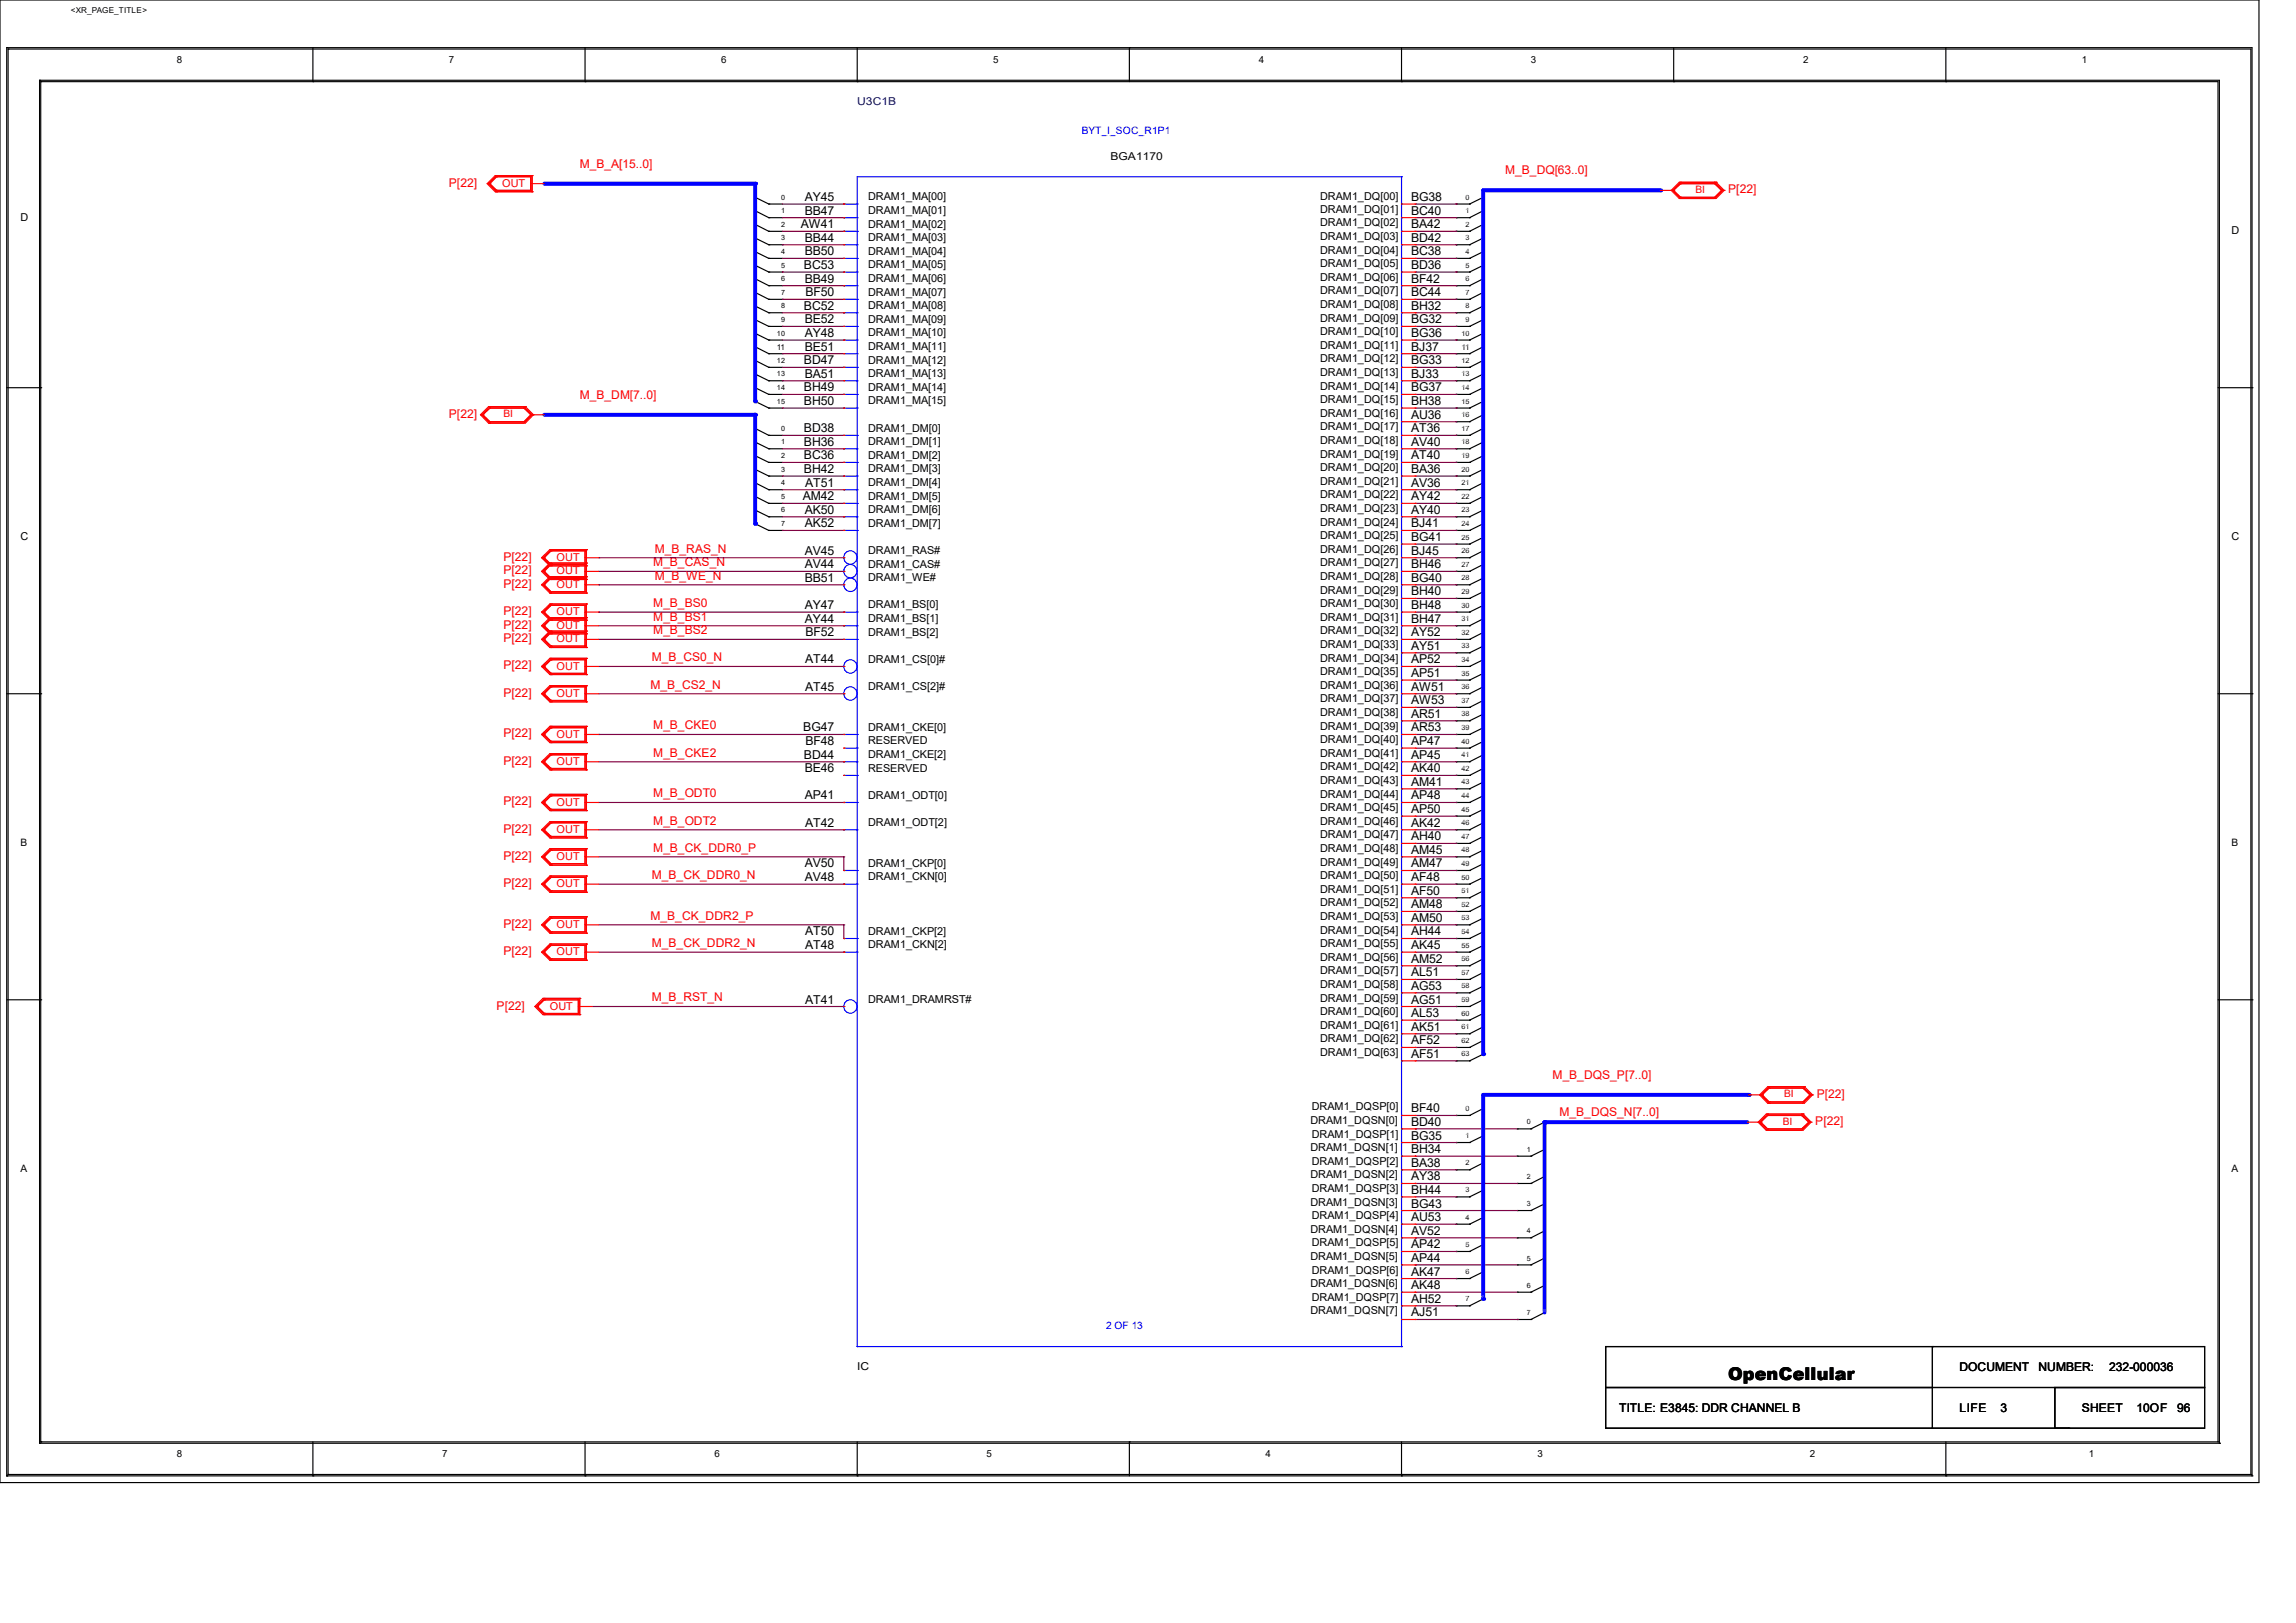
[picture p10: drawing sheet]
<svg xmlns="http://www.w3.org/2000/svg" width="420mm" height="297mm" viewBox="0 0 420 297" stroke-linecap="round" stroke-linejoin="round" font-family="sans-serif">
<defs><g id="words">
<text font-size="3.2" x="316.1" y="252.5">OpenCellular</text>
<g font-size="2.2" fill="#f00">
<text x="82.1" y="34.2">P[22]</text>
<text x="106" y="30.7">M_B_A[15..0]</text>
<text x="275.3" y="31.9">M_B_DQ[63..0]</text>
<text x="316.1" y="35.4">P[22]</text>
<text x="82.1" y="76.5">P[22]</text>
<text x="106" y="73">M_B_DM[7..0]</text>
<text x="119.8" y="101.1">M_B_RAS_N</text>
<text x="92.1" y="107.6">P[22]</text>
<text x="92.1" y="105.1">P[22]</text>
<text x="92.1" y="102.6">P[22]</text>
<text x="119.5" y="103.6">M_B_CAS_N</text>
<text x="119.8" y="106.1">M_B_WE_N</text>
<text x="92.1" y="112.6">P[22]</text>
<text x="119.5" y="111.1">M_B_BS0</text>
<text x="119.5" y="113.6">M_B_BS1</text>
<text x="92.1" y="117.5">P[22]</text>
<text x="92.1" y="115.1">P[22]</text>
<text x="119.5" y="116.1">M_B_BS2</text>
<text x="92.1" y="122.5">P[22]</text>
<text x="119.3" y="121">M_B_CS0_N</text>
<text x="92.1" y="127.5">P[22]</text>
<text x="119" y="126">M_B_CS2_N</text>
<text x="92.1" y="135">P[22]</text>
<text x="119.5" y="133.5">M_B_CKE0</text>
<text x="92.1" y="140">P[22]</text>
<text x="119.5" y="138.5">M_B_CKE2</text>
<text x="92.1" y="147.4">P[22]</text>
<text x="119.5" y="145.9">M_B_ODT0</text>
<text x="92.1" y="152.4">P[22]</text>
<text x="119.5" y="155.9">M_B_CK_DDR0_P</text>
<text x="119.5" y="150.9">M_B_ODT2</text>
<text x="92.1" y="157.4">P[22]</text>
<text x="119.3" y="160.9">M_B_CK_DDR0_N</text>
<text x="92.1" y="162.3">P[22]</text>
<text x="92.1" y="169.8">P[22]</text>
<text x="119" y="168.3">M_B_CK_DDR2_P</text>
<text x="119.3" y="173.3">M_B_CK_DDR2_N</text>
<text x="92.1" y="174.8">P[22]</text>
<text x="90.8" y="184.7">P[22]</text>
<text x="119.3" y="183.3">M_B_RST_N</text>
<text x="284" y="197.4">M_B_DQS_P[7..0]</text>
<text x="332.3" y="200.9">P[22]</text>
<text x="285.3" y="204.2">M_B_DQS_N[7..0]</text>
<text x="332.1" y="205.9">P[22]</text>
</g>
<g font-size="2.2">
<text x="146.5" y="41.8">AW41</text>
<text x="147.2" y="39.3">BB47</text>
<text x="147.2" y="36.8">AY45</text>
<text x="258.1" y="41.8">BA42</text>
<text x="258.1" y="39.3">BC40</text>
<text x="258.1" y="36.8">BG38</text>
<text x="147.2" y="46.7">BB50</text>
<text x="147.2" y="44.2">BB44</text>
<text x="258.1" y="46.7">BC38</text>
<text x="258.1" y="44.2">BD42</text>
<text x="147.1" y="49.2">BC53</text>
<text x="147.2" y="51.7">BB49</text>
<text x="258.1" y="51.7">BF42</text>
<text x="258.1" y="49.2">BD36</text>
<text x="147.1" y="56.7">BC52</text>
<text x="147.2" y="59.2">BE52</text>
<text x="147.3" y="54.2">BF50</text>
<text x="258.1" y="59.2">BG32</text>
<text x="258.1" y="56.7">BH32</text>
<text x="258.1" y="54.2">BC44</text>
<text x="147.2" y="64.2">BE51</text>
<text x="147.2" y="61.7">AY48</text>
<text x="258.1" y="64.2">BJ37</text>
<text x="258.1" y="61.7">BG36</text>
<text x="147.1" y="71.6">BH49</text>
<text x="147.1" y="66.7">BD47</text>
<text x="147.2" y="69.1">BA51</text>
<text x="258.1" y="71.6">BG37</text>
<text x="258.1" y="69.1">BJ33</text>
<text x="258.1" y="66.7">BG33</text>
<text x="147.1" y="74.1">BH50</text>
<text x="258.1" y="76.6">AU36</text>
<text x="258.1" y="74.1">BH38</text>
<text x="147.1" y="81.6">BH36</text>
<text x="147.1" y="79.1">BD38</text>
<text x="258.1" y="81.6">AV40</text>
<text x="258.1" y="79.1">AT36</text>
<text x="147.1" y="86.6">BH42</text>
<text x="147.1" y="84.1">BC36</text>
<text x="147.3" y="89.1">AT51</text>
<text x="258.1" y="89.1">AV36</text>
<text x="258.1" y="86.6">BA36</text>
<text x="258.1" y="84.1">AT40</text>
<text x="146.9" y="91.6">AM42</text>
<text x="147.2" y="94">AK50</text>
<text x="258.1" y="94">AY40</text>
<text x="258.1" y="91.6">AY42</text>
<text x="147.2" y="101.5">AV45</text>
<text x="147.2" y="96.5">AK52</text>
<text x="258.1" y="101.5">BJ45</text>
<text x="258.1" y="99">BG41</text>
<text x="258.1" y="96.5">BJ41</text>
<text x="147.2" y="106.5">BB51</text>
<text x="147.2" y="104">AV44</text>
<text x="258.1" y="106.5">BG40</text>
<text x="258.1" y="104">BH46</text>
<text x="147.2" y="114">AY44</text>
<text x="147.2" y="111.5">AY47</text>
<text x="258.1" y="114">BH47</text>
<text x="258.1" y="111.5">BH48</text>
<text x="258.1" y="109">BH40</text>
<text x="147.3" y="116.5">BF52</text>
<text x="258.1" y="118.9">AY51</text>
<text x="258.1" y="116.5">AY52</text>
<text x="147.3" y="121.4">AT44</text>
<text x="258.1" y="123.9">AP51</text>
<text x="258.1" y="121.4">AP52</text>
<text x="147.3" y="126.4">AT45</text>
<text x="258.1" y="131.4">AR51</text>
<text x="258.1" y="128.9">AW53</text>
<text x="258.1" y="126.4">AW51</text>
<text x="146.9" y="133.9">BG47</text>
<text x="147.3" y="136.4">BF48</text>
<text x="258.1" y="136.4">AP47</text>
<text x="258.1" y="133.9">AR53</text>
<text x="147.1" y="138.9">BD44</text>
<text x="147.2" y="141.4">BE46</text>
<text x="258.1" y="143.8">AM41</text>
<text x="258.1" y="141.4">AK40</text>
<text x="258.1" y="138.9">AP45</text>
<text x="147.2" y="146.3">AP41</text>
<text x="258.1" y="148.8">AP50</text>
<text x="258.1" y="146.3">AP48</text>
<text x="147.3" y="151.3">AT42</text>
<text x="258.1" y="153.8">AH40</text>
<text x="258.1" y="151.3">AK42</text>
<text x="147.2" y="161.2">AV48</text>
<text x="147.2" y="158.8">AV50</text>
<text x="258.1" y="161.2">AF48</text>
<text x="258.1" y="158.8">AM47</text>
<text x="258.1" y="156.3">AM45</text>
<text x="258.1" y="166.2">AM48</text>
<text x="258.1" y="163.7">AF50</text>
<text x="147.3" y="173.7">AT48</text>
<text x="147.3" y="171.2">AT50</text>
<text x="258.1" y="173.7">AK45</text>
<text x="258.1" y="171.2">AH44</text>
<text x="258.1" y="168.7">AM50</text>
<text x="258.1" y="178.7">AL51</text>
<text x="258.1" y="176.2">AM52</text>
<text x="147.3" y="183.6">AT41</text>
<text x="258.1" y="183.6">AG51</text>
<text x="258.1" y="181.1">AG53</text>
<text x="258.1" y="191.1">AF52</text>
<text x="258.1" y="188.6">AK51</text>
<text x="258.1" y="186.1">AL53</text>
<text x="258.1" y="193.6">AF51</text>
<text x="258.1" y="203.6">BF40</text>
<text x="258.1" y="208.5">BG35</text>
<text x="258.1" y="206">BD40</text>
<text x="258.1" y="213.5">BA38</text>
<text x="258.1" y="211">BH34</text>
<text x="258.1" y="221">BG43</text>
<text x="258.1" y="218.5">BH44</text>
<text x="258.1" y="216">AY38</text>
<text x="258.1" y="226">AV52</text>
<text x="258.1" y="223.5">AU53</text>
<text x="258.1" y="233.4">AK47</text>
<text x="258.1" y="230.9">AP44</text>
<text x="258.1" y="228.5">AP42</text>
<text x="258.1" y="238.4">AH52</text>
<text x="258.1" y="235.9">AK48</text>
<text x="258.1" y="240.9">AJ51</text>
<text x="358.4" y="251">DOCUMENT</text>
<text x="372.9" y="251">NUMBER:</text>
<text x="385.8" y="251">232-000036</text>
<text x="296.2" y="258.4">TITLE: E3845: DDR CHANNEL B</text>
<text x="358.4" y="258.4">LIFE</text>
<text x="365.9" y="258.4">3</text>
<text x="380.8" y="258.4">SHEET</text>
<text x="390.8" y="258.4">10OF</text>
<text x="398.3" y="258.4">96</text>
</g>
<text font-size="2" fill="#000080" x="156.8" y="19.3">U3C1B</text>
<g font-size="2">
<text x="203.1" y="29.2">BGA1170</text>
<text x="3.7" y="40.4">D</text>
<text x="158.8" y="41.7">DRAM1_MA[02]</text>
<text x="158.8" y="39.2">DRAM1_MA[01]</text>
<text x="158.8" y="36.7">DRAM1_MA[00]</text>
<text x="241.5" y="41.4">DRAM1_DQ[02]</text>
<text x="241.5" y="38.9">DRAM1_DQ[01]</text>
<text x="241.5" y="36.7">DRAM1_DQ[00]</text>
<text x="158.8" y="46.6">DRAM1_MA[04]</text>
<text x="158.8" y="44.2">DRAM1_MA[03]</text>
<text x="241.5" y="46.4">DRAM1_DQ[04]</text>
<text x="241.5" y="43.9">DRAM1_DQ[03]</text>
<text x="408.2" y="42.9">D</text>
<text x="158.8" y="51.6">DRAM1_MA[06]</text>
<text x="158.8" y="49.1">DRAM1_MA[05]</text>
<text x="241.5" y="53.8">DRAM1_DQ[07]</text>
<text x="241.5" y="51.4">DRAM1_DQ[06]</text>
<text x="241.5" y="48.9">DRAM1_DQ[05]</text>
<text x="158.8" y="59.1">DRAM1_MA[09]</text>
<text x="158.8" y="56.6">DRAM1_MA[08]</text>
<text x="158.8" y="54.1">DRAM1_MA[07]</text>
<text x="241.5" y="58.8">DRAM1_DQ[09]</text>
<text x="241.5" y="56.3">DRAM1_DQ[08]</text>
<text x="158.8" y="64.1">DRAM1_MA[11]</text>
<text x="158.8" y="61.6">DRAM1_MA[10]</text>
<text x="241.5" y="63.8">DRAM1_DQ[11]</text>
<text x="241.5" y="61.3">DRAM1_DQ[10]</text>
<text x="158.8" y="71.5">DRAM1_MA[14]</text>
<text x="158.8" y="69">DRAM1_MA[13]</text>
<text x="158.8" y="66.5">DRAM1_MA[12]</text>
<text x="241.5" y="71.3">DRAM1_DQ[14]</text>
<text x="241.5" y="68.8">DRAM1_DQ[13]</text>
<text x="241.5" y="66.3">DRAM1_DQ[12]</text>
<text x="158.8" y="74">DRAM1_MA[15]</text>
<text x="241.5" y="76.2">DRAM1_DQ[16]</text>
<text x="241.5" y="73.7">DRAM1_DQ[15]</text>
<text x="158.8" y="83.9">DRAM1_DM[2]</text>
<text x="158.8" y="81.5">DRAM1_DM[1]</text>
<text x="158.8" y="79">DRAM1_DM[0]</text>
<text x="241.5" y="83.7">DRAM1_DQ[19]</text>
<text x="241.5" y="81.2">DRAM1_DQ[18]</text>
<text x="241.5" y="78.7">DRAM1_DQ[17]</text>
<text x="158.8" y="88.9">DRAM1_DM[4]</text>
<text x="158.8" y="86.4">DRAM1_DM[3]</text>
<text x="241.5" y="88.7">DRAM1_DQ[21]</text>
<text x="241.5" y="86.2">DRAM1_DQ[20]</text>
<text x="158.8" y="93.9">DRAM1_DM[6]</text>
<text x="158.8" y="91.4">DRAM1_DM[5]</text>
<text x="241.5" y="93.7">DRAM1_DQ[23]</text>
<text x="241.5" y="91.2">DRAM1_DQ[22]</text>
<text x="3.7" y="98.9">C</text>
<text x="158.8" y="101.4">DRAM1_RAS#</text>
<text x="158.8" y="96.4">DRAM1_DM[7]</text>
<text x="241.5" y="101.1">DRAM1_DQ[26]</text>
<text x="241.5" y="98.6">DRAM1_DQ[25]</text>
<text x="241.5" y="96.2">DRAM1_DQ[24]</text>
<text x="408.2" y="98.9">C</text>
<text x="158.8" y="106.4">DRAM1_WE#</text>
<text x="158.8" y="103.9">DRAM1_CAS#</text>
<text x="241.5" y="106.1">DRAM1_DQ[28]</text>
<text x="241.5" y="103.6">DRAM1_DQ[27]</text>
<text x="158.8" y="113.8">DRAM1_BS[1]</text>
<text x="158.8" y="111.3">DRAM1_BS[0]</text>
<text x="241.5" y="113.6">DRAM1_DQ[31]</text>
<text x="241.5" y="111.1">DRAM1_DQ[30]</text>
<text x="241.5" y="108.6">DRAM1_DQ[29]</text>
<text x="158.8" y="116.3">DRAM1_BS[2]</text>
<text x="241.5" y="118.6">DRAM1_DQ[33]</text>
<text x="241.5" y="116.1">DRAM1_DQ[32]</text>
<text x="158.8" y="121.3">DRAM1_CS[0]#</text>
<text x="241.5" y="123.5">DRAM1_DQ[35]</text>
<text x="241.5" y="121.1">DRAM1_DQ[34]</text>
<text x="158.8" y="126.3">DRAM1_CS[2]#</text>
<text x="241.5" y="131">DRAM1_DQ[38]</text>
<text x="241.5" y="128.5">DRAM1_DQ[37]</text>
<text x="241.5" y="126">DRAM1_DQ[36]</text>
<text x="158.8" y="136.2">RESERVED</text>
<text x="158.8" y="133.7">DRAM1_CKE[0]</text>
<text x="241.5" y="136">DRAM1_DQ[40]</text>
<text x="241.5" y="133.5">DRAM1_DQ[39]</text>
<text x="158.8" y="141.2">RESERVED</text>
<text x="158.8" y="138.7">DRAM1_CKE[2]</text>
<text x="241.5" y="143.5">DRAM1_DQ[43]</text>
<text x="241.5" y="141">DRAM1_DQ[42]</text>
<text x="241.5" y="138.5">DRAM1_DQ[41]</text>
<text x="158.8" y="146.2">DRAM1_ODT[0]</text>
<text x="241.5" y="148.4">DRAM1_DQ[45]</text>
<text x="241.5" y="146">DRAM1_DQ[44]</text>
<text x="158.8" y="151.2">DRAM1_ODT[2]</text>
<text x="241.5" y="155.9">DRAM1_DQ[48]</text>
<text x="241.5" y="153.4">DRAM1_DQ[47]</text>
<text x="241.5" y="150.9">DRAM1_DQ[46]</text>
<text x="158.8" y="161.1">DRAM1_CKN[0]</text>
<text x="158.8" y="158.6">DRAM1_CKP[0]</text>
<text x="241.5" y="160.9">DRAM1_DQ[50]</text>
<text x="241.5" y="158.4">DRAM1_DQ[49]</text>
<text x="241.5" y="165.9">DRAM1_DQ[52]</text>
<text x="241.5" y="163.4">DRAM1_DQ[51]</text>
<text x="158.8" y="173.6">DRAM1_CKN[2]</text>
<text x="158.8" y="171.1">DRAM1_CKP[2]</text>
<text x="241.5" y="173.3">DRAM1_DQ[55]</text>
<text x="241.5" y="170.9">DRAM1_DQ[54]</text>
<text x="241.5" y="168.4">DRAM1_DQ[53]</text>
<text x="241.5" y="178.3">DRAM1_DQ[57]</text>
<text x="241.5" y="175.8">DRAM1_DQ[56]</text>
<text x="158.8" y="183.5">DRAM1_DRAMRST#</text>
<text x="241.5" y="185.8">DRAM1_DQ[60]</text>
<text x="241.5" y="183.3">DRAM1_DQ[59]</text>
<text x="241.5" y="180.8">DRAM1_DQ[58]</text>
<text x="241.5" y="190.8">DRAM1_DQ[62]</text>
<text x="241.5" y="188.3">DRAM1_DQ[61]</text>
<text x="241.5" y="193.3">DRAM1_DQ[63]</text>
<text x="239.9" y="203.2">DRAM1_DQSP[0]</text>
<text x="239.7" y="205.7">DRAM1_DQSN[0]</text>
<text x="239.9" y="208.2">DRAM1_DQSP[1]</text>
<text x="239.7" y="215.6">DRAM1_DQSN[2]</text>
<text x="239.7" y="210.7">DRAM1_DQSN[1]</text>
<text x="239.9" y="213.1">DRAM1_DQSP[2]</text>
<text x="239.7" y="220.6">DRAM1_DQSN[3]</text>
<text x="239.9" y="218.1">DRAM1_DQSP[3]</text>
<text x="239.7" y="225.6">DRAM1_DQSN[4]</text>
<text x="239.9" y="223.1">DRAM1_DQSP[4]</text>
<text x="239.7" y="230.6">DRAM1_DQSN[5]</text>
<text x="239.9" y="233.1">DRAM1_DQSP[6]</text>
<text x="239.9" y="228.1">DRAM1_DQSP[5]</text>
<text x="239.7" y="235.5">DRAM1_DQSN[6]</text>
<text x="239.9" y="238">DRAM1_DQSP[7]</text>
<text x="239.7" y="240.5">DRAM1_DQSN[7]</text>
<text x="156.8" y="250.7">IC</text>
</g>
<g font-size="2" fill="#f00">
<text x="91.9" y="34.2">OUT</text>
<text x="101.8" y="107.6">OUT</text>
<text x="101.8" y="105.1">OUT</text>
<text x="101.8" y="102.6">OUT</text>
<text x="101.8" y="112.6">OUT</text>
<text x="101.8" y="117.6">OUT</text>
<text x="101.8" y="115.1">OUT</text>
<text x="101.8" y="122.6">OUT</text>
<text x="101.8" y="127.5">OUT</text>
<text x="101.8" y="135">OUT</text>
<text x="101.8" y="140">OUT</text>
<text x="101.8" y="147.4">OUT</text>
<text x="101.8" y="152.4">OUT</text>
<text x="101.8" y="157.4">OUT</text>
<text x="101.8" y="162.4">OUT</text>
<text x="101.8" y="169.8">OUT</text>
<text x="101.8" y="174.8">OUT</text>
<text x="100.6" y="184.8">OUT</text>
</g>
<g font-size="1.9" fill="#00f">
<text x="197.9" y="24.6">BYT_I_SOC_R1P1</text>
<text x="202.4" y="243.2">2 OF 13</text>
</g>
<g font-size="1.9" fill="#f00">
<text x="310.1" y="35.3">BI</text>
<text x="92.1" y="76.4">BI</text>
<text x="326.3" y="200.8">BI</text>
<text x="326.1" y="205.8">BI</text>
</g>
<g font-size="1.9">
<text x="3.7" y="154.8">B</text>
<text x="408.2" y="154.8">B</text>
<text x="3.7" y="214.5">A</text>
<text x="408.2" y="214.5">A</text>
</g>
<g font-size="1.8">
<text x="32.3" y="11.6">8</text>
<text x="82.1" y="11.6">7</text>
<text x="131.9" y="11.6">6</text>
<text x="181.7" y="11.6">5</text>
<text x="230.3" y="11.6">4</text>
<text x="280" y="11.6">3</text>
<text x="329.8" y="11.6">2</text>
<text x="380.8" y="11.6">1</text>
<text x="32.3" y="266.7">8</text>
<text x="80.9" y="266.7">7</text>
<text x="130.7" y="266.7">6</text>
<text x="180.5" y="266.7">5</text>
<text x="231.5" y="266.7">4</text>
<text x="281.3" y="266.7">3</text>
<text x="331" y="266.7">2</text>
<text x="382.1" y="266.7">1</text>
</g>
<g font-size="1.5">
<text x="13" y="2.4">&lt;XR_PAGE_TITLE&gt;</text>
<text x="142.1" y="64.1">11</text>
<text x="267.3" y="64.1">11</text>
</g>
<g font-size="1.3">
<text x="142.9" y="41.5">2</text>
<text x="142.9" y="39">1</text>
<text x="142.9" y="36.5">0</text>
<text x="268.1" y="41.5">2</text>
<text x="268.1" y="39">1</text>
<text x="268.1" y="36.5">0</text>
<text x="142.9" y="46.5">4</text>
<text x="142.9" y="44">3</text>
<text x="268.1" y="46.5">4</text>
<text x="268.1" y="44">3</text>
<text x="142.9" y="54">7</text>
<text x="142.9" y="51.5">6</text>
<text x="142.9" y="49">5</text>
<text x="268.1" y="54">7</text>
<text x="268.1" y="51.5">6</text>
<text x="268.1" y="49">5</text>
<text x="142.9" y="58.9">9</text>
<text x="142.9" y="56.4">8</text>
<text x="268.1" y="58.9">9</text>
<text x="268.1" y="56.4">8</text>
<text x="142.1" y="61.4">10</text>
<text x="267.3" y="61.4">10</text>
<text x="142.1" y="71.4">14</text>
<text x="142.1" y="68.9">13</text>
<text x="142.1" y="66.4">12</text>
<text x="267.3" y="71.4">14</text>
<text x="267.3" y="68.9">13</text>
<text x="267.3" y="66.4">12</text>
<text x="142.1" y="73.9">15</text>
<text x="267.3" y="76.4">16</text>
<text x="267.3" y="73.9">15</text>
<text x="142.9" y="83.8">2</text>
<text x="142.9" y="81.3">1</text>
<text x="142.9" y="78.9">0</text>
<text x="267.3" y="83.8">19</text>
<text x="267.3" y="81.3">18</text>
<text x="267.3" y="78.9">17</text>
<text x="142.9" y="88.8">4</text>
<text x="142.9" y="86.3">3</text>
<text x="267.3" y="88.8">21</text>
<text x="267.3" y="86.3">20</text>
<text x="142.9" y="93.8">6</text>
<text x="142.9" y="91.3">5</text>
<text x="267.3" y="93.8">23</text>
<text x="267.3" y="91.3">22</text>
<text x="142.9" y="96.3">7</text>
<text x="267.3" y="101.3">26</text>
<text x="267.3" y="98.8">25</text>
<text x="267.3" y="96.3">24</text>
<text x="267.3" y="106.2">28</text>
<text x="267.3" y="103.8">27</text>
<text x="267.3" y="113.7">31</text>
<text x="267.3" y="111.2">30</text>
<text x="267.3" y="108.7">29</text>
<text x="267.3" y="118.7">33</text>
<text x="267.3" y="116.2">32</text>
<text x="267.3" y="123.7">35</text>
<text x="267.3" y="121.2">34</text>
<text x="267.3" y="131.1">38</text>
<text x="267.3" y="128.7">37</text>
<text x="267.3" y="126.2">36</text>
<text x="267.3" y="136.1">40</text>
<text x="267.3" y="133.6">39</text>
<text x="267.3" y="143.6">43</text>
<text x="267.3" y="141.1">42</text>
<text x="267.3" y="138.6">41</text>
<text x="267.3" y="148.5">45</text>
<text x="267.3" y="146.1">44</text>
<text x="267.3" y="156">48</text>
<text x="267.3" y="153.5">47</text>
<text x="267.3" y="151">46</text>
<text x="267.3" y="161">50</text>
<text x="267.3" y="158.5">49</text>
<text x="267.3" y="166">52</text>
<text x="267.3" y="163.5">51</text>
<text x="267.3" y="173.4">55</text>
<text x="267.3" y="170.9">54</text>
<text x="267.3" y="168.4">53</text>
<text x="267.3" y="178.4">57</text>
<text x="267.3" y="175.9">56</text>
<text x="267.3" y="185.9">60</text>
<text x="267.3" y="183.4">59</text>
<text x="267.3" y="180.9">58</text>
<text x="267.3" y="190.9">62</text>
<text x="267.3" y="188.4">61</text>
<text x="267.3" y="193.3">63</text>
<text x="268.1" y="203.3">0</text>
<text x="268.1" y="208.3">1</text>
<text x="279.3" y="205.8">0</text>
<text x="268.1" y="213.3">2</text>
<text x="279.3" y="215.8">2</text>
<text x="279.3" y="210.8">1</text>
<text x="268.1" y="218.2">3</text>
<text x="279.3" y="220.7">3</text>
<text x="268.1" y="223.2">4</text>
<text x="279.3" y="225.7">4</text>
<text x="268.1" y="233.2">6</text>
<text x="268.1" y="228.2">5</text>
<text x="279.3" y="230.7">5</text>
<text x="268.1" y="238.2">7</text>
<text x="279.3" y="235.7">6</text>
<text x="279.3" y="240.7">7</text>
</g>
<g font-size=".6" fill="#fff">
<text x="145.4" y="35.9">M_B_A0</text>
<text x="267.3" y="35.9">M_B_DQ0</text>
<text x="145.4" y="38.4">M_B_A1</text>
<text x="145.4" y="40.9">M_B_A2</text>
<text x="267.3" y="38.4">M_B_DQ1</text>
<text x="267.3" y="40.9">M_B_DQ2</text>
<text x="145.4" y="43.4">M_B_A3</text>
<text x="145.4" y="45.8">M_B_A4</text>
<text x="267.3" y="43.4">M_B_DQ3</text>
<text x="267.3" y="45.8">M_B_DQ4</text>
<text x="145.4" y="48.3">M_B_A5</text>
<text x="145.4" y="50.8">M_B_A6</text>
<text x="145.4" y="53.3">M_B_A7</text>
<text x="267.3" y="48.3">M_B_DQ5</text>
<text x="267.3" y="50.8">M_B_DQ6</text>
<text x="267.3" y="53.3">M_B_DQ7</text>
<text x="145.4" y="55.8">M_B_A8</text>
<text x="145.4" y="58.3">M_B_A9</text>
<text x="267.3" y="55.8">M_B_DQ8</text>
<text x="267.3" y="58.3">M_B_DQ9</text>
<text x="145.4" y="60.8">M_B_A10</text>
<text x="145.4" y="63.3">M_B_A11</text>
<text x="145.4" y="65.8">M_B_A12</text>
<text x="267.3" y="60.8">M_B_DQ10</text>
<text x="267.3" y="63.3">M_B_DQ11</text>
<text x="267.3" y="65.8">M_B_DQ12</text>
<text x="145.4" y="68.3">M_B_A13</text>
<text x="145.4" y="70.7">M_B_A14</text>
<text x="267.3" y="68.3">M_B_DQ13</text>
<text x="267.3" y="70.7">M_B_DQ14</text>
<text x="145.4" y="73.2">M_B_A15</text>
<text x="267.3" y="73.2">M_B_DQ15</text>
<text x="267.3" y="75.7">M_B_DQ16</text>
<text x="145.4" y="78.2">M_B_DM0</text>
<text x="145.4" y="80.7">M_B_DM1</text>
<text x="145.4" y="83.2">M_B_DM2</text>
<text x="267.3" y="78.2">M_B_DQ17</text>
<text x="267.3" y="80.7">M_B_DQ18</text>
<text x="267.3" y="83.2">M_B_DQ19</text>
<text x="145.4" y="85.7">M_B_DM3</text>
<text x="145.4" y="88.2">M_B_DM4</text>
<text x="267.3" y="85.7">M_B_DQ20</text>
<text x="267.3" y="88.2">M_B_DQ21</text>
<text x="145.4" y="90.7">M_B_DM5</text>
<text x="145.4" y="93.2">M_B_DM6</text>
<text x="145.4" y="95.6">M_B_DM7</text>
<text x="267.3" y="90.7">M_B_DQ22</text>
<text x="267.3" y="93.2">M_B_DQ23</text>
<text x="267.3" y="95.6">M_B_DQ24</text>
<text x="267.3" y="98.1">M_B_DQ25</text>
<text x="267.3" y="100.6">M_B_DQ26</text>
<text x="267.3" y="103.1">M_B_DQ27</text>
<text x="267.3" y="105.6">M_B_DQ28</text>
<text x="267.3" y="108.1">M_B_DQ29</text>
<text x="267.3" y="110.6">M_B_DQ30</text>
<text x="267.3" y="113.1">M_B_DQ31</text>
<text x="267.3" y="115.6">M_B_DQ32</text>
<text x="267.3" y="118.1">M_B_DQ33</text>
<text x="267.3" y="120.5">M_B_DQ34</text>
<text x="267.3" y="123">M_B_DQ35</text>
<text x="267.3" y="125.5">M_B_DQ36</text>
<text x="267.3" y="128">M_B_DQ37</text>
<text x="267.3" y="130.5">M_B_DQ38</text>
<text x="267.3" y="133">M_B_DQ39</text>
<text x="267.3" y="135.5">M_B_DQ40</text>
<text x="267.3" y="138">M_B_DQ41</text>
<text x="267.3" y="140.5">M_B_DQ42</text>
<text x="267.3" y="143">M_B_DQ43</text>
<text x="267.3" y="145.4">M_B_DQ44</text>
<text x="267.3" y="147.9">M_B_DQ45</text>
<text x="267.3" y="150.4">M_B_DQ46</text>
<text x="267.3" y="152.9">M_B_DQ47</text>
<text x="267.3" y="155.4">M_B_DQ48</text>
<text x="267.3" y="157.9">M_B_DQ49</text>
<text x="267.3" y="160.4">M_B_DQ50</text>
<text x="267.3" y="162.9">M_B_DQ51</text>
<text x="267.3" y="165.4">M_B_DQ52</text>
<text x="267.3" y="167.9">M_B_DQ53</text>
<text x="267.3" y="170.3">M_B_DQ54</text>
<text x="267.3" y="172.8">M_B_DQ55</text>
<text x="267.3" y="175.3">M_B_DQ56</text>
<text x="267.3" y="177.8">M_B_DQ57</text>
<text x="267.3" y="180.3">M_B_DQ58</text>
<text x="267.3" y="182.8">M_B_DQ59</text>
<text x="267.3" y="185.3">M_B_DQ60</text>
<text x="267.3" y="187.7">M_B_DQ61</text>
<text x="267.3" y="190.2">M_B_DQ62</text>
<text x="267.3" y="192.7">M_B_DQ63</text>
<text x="267.3" y="202.7">M_B_DQS_P0</text>
<text x="267.3" y="207.6">M_B_DQS_P1</text>
<text x="279.8" y="205.2">M_B_DQS_N0</text>
<text x="267.3" y="212.6">M_B_DQS_P2</text>
<text x="279.8" y="210.1">M_B_DQS_N1</text>
<text x="279.8" y="215.1">M_B_DQS_N2</text>
<text x="267.3" y="217.6">M_B_DQS_P3</text>
<text x="279.8" y="220.1">M_B_DQS_N3</text>
<text x="267.3" y="222.6">M_B_DQS_P4</text>
<text x="267.3" y="227.6">M_B_DQS_P5</text>
<text x="279.8" y="225.1">M_B_DQS_N4</text>
<text x="267.3" y="232.5">M_B_DQS_P6</text>
<text x="279.8" y="230.1">M_B_DQS_N5</text>
<text x="267.3" y="237.5">M_B_DQS_P7</text>
<text x="279.8" y="235">M_B_DQS_N6</text>
<text x="279.8" y="240">M_B_DQS_N7</text>
</g>
</g></defs>
<g fill="none" stroke="#000" stroke-width=".21">
<path d="M0 0h413.2v271.3h-413.2zM1.2 8.7h.1M1.2 8.7h410.7v261.4M1.2 8.7v261.4M1.5 9h.1M1.5 9v260.8M1.5 9h410.2v260.8M7.2 14.7h.1M7.2 14.7v249.4M7.2 14.7h398.8v249.4M7.5 14.9h.1M7.5 14.9h398.2v249"/>
<path d="M7.5 14.9v249M57.2 14.9h.1M57.2 8.7v6.2M107 14.9h.1M107 8.7v6.2M156.8 14.9h.1M156.8 8.7v6.2M206.6 8.7h.1M206.6 8.7v6.2M256.4 14.9h.1M256.4 8.7v6.2M306.2 14.9h.1"/>
<path d="M306.2 8.7v6.2M355.9 14.9h.1M355.9 8.7v6.2M138.1 38.6h.1M138.1 36.1h.1M138.1 38.6l2.5 1.2M138.1 36.1l2.5 1.2M140.6 39.8h.1M140.6 37.3h.1M140.6 39.8h2.5M140.6 37.3h2.5M266.4 39.8h.1"/>
<path d="M266.4 37.3h.1M266.4 39.8h2.4M266.4 37.3h2.4M268.8 39.8h.1M268.8 37.3h.1M271.3 38.6l-2.5 1.2M271.3 36.1l-2.5 1.2M138.1 58.5h.1M138.1 56h.1M138.1 53.5h.1M138.1 51h.1M138.1 48.6h.1"/>
<path d="M138.1 46.1h.1M138.1 43.6h.1M138.1 41.1h.1M138.1 58.5l2.5 1.2M138.1 56l2.5 1.2M138.1 53.5l2.5 1.3M138.1 51l2.5 1.3M138.1 48.6l2.5 1.2M138.1 46.1l2.5 1.2M138.1 43.6l2.5 1.2M138.1 41.1l2.5 1.2M140.6 59.7h.1"/>
<path d="M140.6 57.2h.1M140.6 54.8h.1M140.6 52.3h.1M140.6 49.8h.1M140.6 47.3h.1M140.6 44.8h.1M140.6 42.3h.1M140.6 59.7h2.5M140.6 57.2h2.5M140.6 54.8h2.5M140.6 52.3h2.5M140.6 49.8h2.5"/>
<path d="M140.6 47.3h2.5M140.6 44.8h2.5M140.6 42.3h2.5M266.4 59.7h.1M266.4 57.2h.1M266.4 54.8h.1M266.4 52.3h.1M266.4 49.8h.1M266.4 47.3h.1M266.4 44.8h.1M266.4 42.3h.1M266.4 59.7h2.4"/>
<path d="M266.4 57.2h2.4M266.4 54.8h2.4M266.4 52.3h2.4M266.4 49.8h2.4M266.4 47.3h2.4M266.4 44.8h2.4M266.4 42.3h2.4M268.8 59.7h.1M268.8 57.2h.1M268.8 54.8h.1M268.8 52.3h.1M268.8 49.8h.1"/>
<path d="M268.8 47.3h.1M268.8 44.8h.1M268.8 42.3h.1M271.3 58.5l-2.5 1.2M271.3 56l-2.5 1.2M271.3 53.5l-2.5 1.3M271.3 51l-2.5 1.3M271.3 48.6l-2.5 1.2M271.3 46.1l-2.5 1.2M271.3 43.6l-2.5 1.2M271.3 41.1l-2.5 1.2M1.2 71h6.3"/>
<path d="M7.5 71h.1M138.1 78.4h.1M138.1 73.4h.1M138.1 71h.1M138.1 68.5h.1M138.1 66h.1M138.1 63.5h.1M138.1 61h.1M138.1 78.4l2.5 1.3M138.1 73.4l2.5 1.3M138.1 71l2.5 1.2M138.1 68.5l2.5 1.2"/>
<path d="M138.1 66l2.5 1.2M138.1 63.5l2.5 1.2M138.1 61l2.5 1.2M140.6 79.7h.1M140.6 74.7h.1M140.6 72.2h.1M140.6 69.7h.1M140.6 67.2h.1M140.6 64.7h.1M140.6 62.2h.1M140.6 79.7h2.5M140.6 74.7h2.5"/>
<path d="M140.6 72.2h2.5M140.6 69.7h2.5M140.6 67.2h2.5M140.6 64.7h2.5M140.6 62.2h2.5M266.4 79.7h.1M266.4 77.2h.1M266.4 74.7h.1M266.4 72.2h.1M266.4 69.7h.1M266.4 67.2h.1M266.4 64.7h.1"/>
<path d="M266.4 62.2h.1M266.4 79.7h2.4M266.4 74.7h2.4M266.4 72.2h2.4M266.4 69.7h2.4M266.4 67.2h2.4M266.4 64.7h2.4M266.4 62.2h2.4M266.4 77.2h2.4M268.8 79.7h.1M268.8 77.2h.1M268.8 74.7h.1"/>
<path d="M268.8 72.2h.1M268.8 69.7h.1M268.8 67.2h.1M268.8 64.7h.1M268.8 62.2h.1M271.3 78.4l-2.5 1.3M271.3 75.9l-2.5 1.3M271.3 73.4l-2.5 1.3M271.3 71l-2.5 1.2M271.3 68.5l-2.5 1.2M271.3 66l-2.5 1.2M271.3 63.5l-2.5 1.2"/>
<path d="M271.3 61l-2.5 1.2M405.7 71h6.2M411.9 71h.1M138.1 95.8h.1M138.1 93.3h.1M138.1 90.8h.1M138.1 88.3h.1M138.1 85.9h.1M138.1 83.4h.1M138.1 80.9h.1M138.1 95.8l2.5 1.3M138.1 93.3l2.5 1.3"/>
<path d="M138.1 90.8l2.5 1.3M138.1 88.3l2.5 1.3M138.1 85.9l2.5 1.2M138.1 83.4l2.5 1.2M138.1 80.9l2.5 1.2M140.6 97.1h.1M140.6 94.6h.1M140.6 92.1h.1M140.6 89.6h.1M140.6 87.1h.1M140.6 84.6h.1M140.6 82.1h.1"/>
<path d="M140.6 97.1h2.5M140.6 94.6h2.5M140.6 92.1h2.5M140.6 89.6h2.5M140.6 87.1h2.5M140.6 84.6h2.5M140.6 82.1h2.5M266.4 99.6h.1M266.4 97.1h.1M266.4 94.6h.1M266.4 92.1h.1M266.4 89.6h.1"/>
<path d="M266.4 87.1h.1M266.4 84.6h.1M266.4 82.1h.1M266.4 97.1h2.4M266.4 94.6h2.4M266.4 92.1h2.4M266.4 89.6h2.4M266.4 87.1h2.4M266.4 84.6h2.4M266.4 82.1h2.4M266.4 99.6h2.4M268.8 99.6h.1"/>
<path d="M268.8 97.1h.1M268.8 94.6h.1M268.8 92.1h.1M268.8 89.6h.1M268.8 87.1h.1M268.8 84.6h.1M268.8 82.1h.1M271.3 98.3l-2.5 1.3M271.3 95.8l-2.5 1.3M271.3 93.3l-2.5 1.3M271.3 90.8l-2.5 1.3M271.3 88.3l-2.5 1.3"/>
<path d="M271.3 85.9l-2.5 1.2M271.3 83.4l-2.5 1.2M271.3 80.9l-2.5 1.2M266.4 119.5h.1M266.4 117h.1M266.4 114.5h.1M266.4 112h.1M266.4 109.5h.1M266.4 107h.1M266.4 104.6h.1M266.4 102.1h.1M266.4 119.5h2.4"/>
<path d="M266.4 117h2.4M266.4 114.5h2.4M266.4 112h2.4M266.4 109.5h2.4M266.4 107h2.4M266.4 104.6h2.4M266.4 102.1h2.4M268.8 119.5h.1M268.8 117h.1M268.8 114.5h.1M268.8 112h.1M268.8 109.5h.1"/>
<path d="M268.8 107h.1M268.8 104.6h.1M268.8 102.1h.1M271.3 118.2l-2.5 1.3M271.3 115.7l-2.5 1.3M271.3 113.2l-2.5 1.3M271.3 110.8l-2.5 1.2M271.3 108.3l-2.5 1.2M271.3 105.8l-2.5 1.2M271.3 103.3l-2.5 1.3M271.3 100.8l-2.5 1.3M1.2 127h6.3"/>
<path d="M7.5 127h.1M266.4 139.4h.1M266.4 136.9h.1M266.4 134.4h.1M266.4 131.9h.1M266.4 129.5h.1M266.4 127h.1M266.4 124.5h.1M266.4 122h.1M266.4 139.4h2.4M266.4 136.9h2.4M266.4 134.4h2.4"/>
<path d="M266.4 131.9h2.4M266.4 129.5h2.4M266.4 127h2.4M266.4 124.5h2.4M266.4 122h2.4M268.8 139.4h.1M268.8 136.9h.1M268.8 134.4h.1M268.8 131.9h.1M268.8 129.5h.1M268.8 127h.1M268.8 124.5h.1"/>
<path d="M268.8 122h.1M271.3 138.1l-2.5 1.3M271.3 135.7l-2.5 1.2M271.3 133.2l-2.5 1.2M271.3 130.7l-2.5 1.2M271.3 128.2l-2.5 1.3M271.3 125.7l-2.5 1.3M271.3 123.2l-2.5 1.3M271.3 120.7l-2.5 1.3M405.7 127h6.2M411.9 127h.1M266.4 159.3h.1"/>
<path d="M266.4 156.8h.1M266.4 154.3h.1M266.4 151.8h.1M266.4 149.4h.1M266.4 146.9h.1M266.4 144.4h.1M266.4 141.9h.1M266.4 159.3h2.4M266.4 156.8h2.4M266.4 154.3h2.4M266.4 151.8h2.4M266.4 149.4h2.4"/>
<path d="M266.4 146.9h2.4M266.4 144.4h2.4M266.4 141.9h2.4M268.8 159.3h.1M268.8 156.8h.1M268.8 154.3h.1M268.8 151.8h.1M268.8 149.4h.1M268.8 146.9h.1M268.8 144.4h.1M268.8 141.9h.1M271.3 158.1l-2.5 1.2"/>
<path d="M271.3 155.6l-2.5 1.2M271.3 153.1l-2.5 1.2M271.3 150.6l-2.5 1.2M271.3 148.1l-2.5 1.3M271.3 145.6l-2.5 1.3M271.3 143.1l-2.5 1.3M271.3 140.6l-2.5 1.3M266.4 179.2h.1M266.4 176.7h.1M266.4 174.2h.1M266.4 171.7h.1M266.4 169.2h.1"/>
<path d="M266.4 166.8h.1M266.4 164.3h.1M266.4 161.8h.1M266.4 179.2h2.4M266.4 176.7h2.4M266.4 174.2h2.4M266.4 171.7h2.4M266.4 169.2h2.4M266.4 166.8h2.4M266.4 164.3h2.4M266.4 161.8h2.4M268.8 179.2h.1"/>
<path d="M268.8 176.7h.1M268.8 174.2h.1M268.8 171.7h.1M268.8 169.2h.1M268.8 166.8h.1M268.8 164.3h.1M268.8 161.8h.1M271.3 178l-2.5 1.2M271.3 175.5l-2.5 1.2M271.3 173l-2.5 1.2M271.3 170.5l-2.5 1.2M271.3 168l-2.5 1.2"/>
<path d="M271.3 165.5l-2.5 1.3M271.3 163l-2.5 1.3M271.3 160.6l-2.5 1.2M1.2 183h6.3M7.5 183h.1M266.4 194.1h.1M266.4 191.7h.1M266.4 189.2h.1M266.4 186.7h.1M266.4 184.2h.1M266.4 181.7h.1M266.4 194.1h2.4"/>
<path d="M266.4 191.7h2.4M266.4 189.2h2.4M266.4 186.7h2.4M266.4 184.2h2.4M266.4 181.7h2.4M268.8 194.1h.1M268.8 191.7h.1M268.8 189.2h.1M268.8 186.7h.1M268.8 184.2h.1M268.8 181.7h.1M271.3 192.9l-2.5 1.2"/>
<path d="M271.3 190.4l-2.5 1.3M271.3 187.9l-2.5 1.3M271.3 185.5l-2.5 1.2M271.3 183l-2.5 1.2M271.3 180.5l-2.5 1.2M405.7 183h6.2M411.9 183h.1M266.4 219h.1M266.4 214.1h.1M266.4 209.1h.1M266.4 204.1h.1M266.4 219h2.4"/>
<path d="M266.4 214.1h2.4M266.4 209.1h2.4M266.4 204.1h2.4M268.8 219h.1M268.8 214.1h.1M268.8 209.1h.1M268.8 204.1h.1M271.3 217.8l-2.5 1.2M271.3 212.8l-2.5 1.3M271.3 207.9l-2.5 1.2M271.3 202.9l-2.5 1.2M277.5 216.6h.1"/>
<path d="M277.5 211.6h.1M277.5 206.6h.1M277.5 216.6h2.5M277.5 211.6h2.5M277.5 206.6h2.5M280 216.6h.1M280 211.6h.1M280 206.6h.1M282.5 215.3l-2.5 1.3M282.5 210.4l-2.5 1.2M282.5 205.4l-2.5 1.2M266.4 239h.1"/>
<path d="M266.4 234h.1M266.4 229h.1M266.4 224h.1M266.4 239h2.4M266.4 234h2.4M266.4 229h2.4M266.4 224h2.4M268.8 239h.1M268.8 234h.1M268.8 229h.1M268.8 224h.1M271.3 237.7l-2.5 1.3"/>
<path d="M271.3 232.7l-2.5 1.3M271.3 227.8l-2.5 1.2M271.3 222.8l-2.5 1.2M277.5 236.5h.1M277.5 231.5h.1M277.5 226.5h.1M277.5 221.5h.1M277.5 236.5h2.5M277.5 231.5h2.5M277.5 226.5h2.5M277.5 221.5h2.5M280 236.5h.1"/>
<path d="M280 231.5h.1M280 226.5h.1M280 221.5h.1M282.5 235.2l-2.5 1.3M282.5 230.3l-2.5 1.2M282.5 225.3l-2.5 1.2M282.5 220.3l-2.5 1.2M277.5 241.5h.1M277.5 241.5h2.5M280 241.5h.1M282.5 240.2l-2.5 1.3M1.2 270.1h.1"/>
<path d="M1.2 270.1h410.7M1.5 269.8h.1M1.5 269.8h410.2M7.2 264.1h.1M7.2 264.1h398.8M7.5 263.9h.1M7.5 263.9h398.2M57.2 270.1h.1M57.2 263.9v6.2M107 270.1h.1M107 263.9v6.2M156.8 270.1h.1"/>
<path d="M156.8 263.9v6.2M206.6 263.9h.1M206.6 263.9v6.2M256.4 270.1h.1M256.4 263.9v6.2M355.9 270.1h.1M355.9 263.9v6.2M405.7 263.9h.1M406 264.1h.1M411.7 269.8h.1M411.9 270.1h.1"/>
</g>
<path d="M143.1 37.3h11.2M154.3 37.3h.1M143.1 64.7h.1M143.1 69.7h.1M143.1 62.2h11.2M143.1 64.7h11.2M143.1 67.2h11.2M143.1 69.7h11.2M143.1 72.2h11.2M154.3 62.2h.1M154.3 67.2h.1M154.3 72.2h.1" fill="none" stroke="#800040" stroke-width=".21"/>
<path d="M99.6 33.6h38.5" fill="none" stroke="#00f" stroke-width=".72"/>
<circle cx="138.1" cy="33.6" r=".36" fill="#00f"/>
<path d="M138.1 33.6v39.8" fill="none" stroke="#00f" stroke-width=".72"/>
<circle cx="138.1" cy="73.4" r=".36" fill="#00f"/>
<g fill="none" stroke="#800040" stroke-width=".21">
<path d="M143.1 39.8h11.2M154.3 39.8h.1M143.1 44.8h.1M143.1 49.8h.1M143.1 54.8h.1M143.1 59.7h.1M143.1 42.3h11.2M143.1 44.8h11.2M143.1 47.3h11.2M143.1 49.8h11.2M143.1 52.3h11.2M143.1 54.8h11.2"/>
<path d="M143.1 57.2h11.2M143.1 59.7h11.2M154.3 42.3h.1M154.3 47.3h.1M154.3 52.3h.1M154.3 57.2h.1M143.1 74.7h.1M143.1 74.7h11.2M143.1 79.7h11.2M154.3 79.7h.1M143.1 87.1h.1M143.1 92.1h.1"/>
<path d="M143.1 82.1h11.2M143.1 84.6h11.2M143.1 87.1h11.2M143.1 89.6h11.2M143.1 92.1h11.2M143.1 94.6h11.2M154.3 82.1h.1M154.3 84.6h.1M154.3 89.6h.1M154.3 94.6h.1M109.5 112h.1M109.5 112h44.8"/>
<path d="M109.5 114.5h44.8M109.5 117h44.8M109.5 104.6h44.8M154.3 114.5h.1M154.3 117h.1M154.3 104.6h.1M109.5 134.4h.1M109.5 134.4h44.8M109.5 139.4h44.8M109.5 122h44.8M109.5 127h44.8M154.3 139.4h.1"/>
<path d="M154.3 122h.1M154.3 127h.1M109.5 156.8h44.8M154.3 156.8h.1M109.5 161.8h44.8M109.5 174.2h44.8M109.5 169.2h44.8M154.3 161.8h.1M154.3 174.2h.1M154.3 169.2h.1"/>
</g>
<path d="M99.6 75.9h38.5" fill="none" stroke="#00f" stroke-width=".72"/>
<circle cx="138.1" cy="75.9" r=".36" fill="#00f"/>
<path d="M138.1 75.9v19.9" fill="none" stroke="#00f" stroke-width=".72"/>
<circle cx="138.1" cy="95.8" r=".36" fill="#00f"/>
<g fill="none" stroke="#800040" stroke-width=".21">
<path d="M258.9 37.3h7.5M258.9 39.8h7.5M266.4 37.3h.1M266.4 39.8h.1M258.9 42.3h7.5M258.9 44.8h7.5M258.9 47.3h7.5M258.9 49.8h7.5M266.4 42.3h.1M266.4 44.8h.1M266.4 47.3h.1M266.4 49.8h.1"/>
<path d="M258.9 62.2h7.5M258.9 64.7h7.5M258.9 67.2h7.5M258.9 69.7h7.5M258.9 72.2h7.5M258.9 74.7h7.5M258.9 77.2h7.5M258.9 79.7h7.5M266.4 62.2h.1M266.4 64.7h.1M266.4 67.2h.1M266.4 69.7h.1"/>
<path d="M266.4 72.2h.1M266.4 74.7h.1M266.4 77.2h.1M266.4 79.7h.1M143.1 97.1h.1M143.1 97.1h11.2M258.9 97.1h7.5M258.9 82.1h7.5M258.9 84.6h7.5M258.9 87.1h7.5M258.9 89.6h7.5M258.9 92.1h7.5"/>
<path d="M258.9 94.6h7.5M258.9 99.6h7.5M266.4 82.1h.1M266.4 84.6h.1M266.4 87.1h.1M266.4 89.6h.1M266.4 92.1h.1M266.4 94.6h.1M266.4 97.1h.1M266.4 99.6h.1M258.9 102.1h7.5M258.9 104.6h7.5"/>
<path d="M258.9 107h7.5M258.9 109.5h7.5M258.9 112h7.5M258.9 114.5h7.5M258.9 117h7.5M258.9 119.5h7.5M266.4 102.1h.1M266.4 104.6h.1M266.4 107h.1M266.4 109.5h.1M266.4 112h.1M266.4 114.5h.1"/>
<path d="M266.4 117h.1M266.4 119.5h.1M258.9 122h7.5M258.9 124.5h7.5M258.9 127h7.5M258.9 129.5h7.5M258.9 131.9h7.5M258.9 134.4h7.5M258.9 136.9h7.5M258.9 139.4h7.5M266.4 122h.1M266.4 124.5h.1"/>
<path d="M266.4 127h.1M266.4 129.5h.1M266.4 131.9h.1M266.4 134.4h.1M266.4 136.9h.1M266.4 139.4h.1M258.9 141.9h7.5M258.9 144.4h7.5M258.9 146.9h7.5M258.9 149.4h7.5M258.9 151.8h7.5M258.9 154.3h7.5"/>
<path d="M258.9 156.8h7.5M258.9 159.3h7.5M266.4 141.9h.1M266.4 144.4h.1M266.4 146.9h.1M266.4 149.4h.1M266.4 151.8h.1M266.4 154.3h.1M266.4 156.8h.1M266.4 159.3h.1M258.9 161.8h7.5M258.9 164.3h7.5"/>
<path d="M258.9 166.8h7.5M258.9 169.2h7.5M258.9 171.7h7.5M258.9 174.2h7.5M258.9 176.7h7.5M258.9 179.2h7.5M266.4 161.8h.1M266.4 164.3h.1M266.4 166.8h.1M266.4 169.2h.1M266.4 171.7h.1M266.4 174.2h.1"/>
<path d="M266.4 176.7h.1M266.4 179.2h.1M258.9 181.7h7.5M258.9 184.2h7.5M258.9 186.7h7.5M258.9 189.2h7.5M258.9 191.7h7.5M266.4 181.7h.1M266.4 184.2h.1M266.4 186.7h.1M266.4 189.2h.1M266.4 191.7h.1"/>
</g>
<path d="M271.3 34.8v158.1" fill="none" stroke="#00f" stroke-width=".72"/>
<circle cx="271.3" cy="192.9" r=".36" fill="#00f"/>
<path d="M271.3 34.8h32.4" fill="none" stroke="#00f" stroke-width=".72"/>
<circle cx="303.7" cy="34.8" r=".36" fill="#00f"/>
<g fill="none" stroke="#800040" stroke-width=".21">
<path d="M258.9 52.3h7.5M258.9 54.8h7.5M258.9 57.2h7.5M258.9 59.7h7.5M266.4 52.3h.1M266.4 54.8h.1M266.4 57.2h.1M266.4 59.7h.1M258.9 194.1h7.5M266.4 194.1h.1M258.9 206.6h.1M258.9 211.6h.1"/>
<path d="M258.9 216.6h.1M258.9 206.6h18.6M258.9 211.6h18.6M258.9 216.6h18.6M258.9 221.5h.1M258.9 226.5h.1M258.9 231.5h.1M258.9 236.5h.1M258.9 221.5h18.6M258.9 226.5h18.6M258.9 231.5h18.6M258.9 236.5h18.6"/>
</g>
<path d="M282.5 205.4v34.8" fill="none" stroke="#00f" stroke-width=".72"/>
<circle cx="282.5" cy="205.4" r=".36" fill="#00f"/>
<path d="M282.5 205.4h37.1" fill="none" stroke="#00f" stroke-width=".72"/>
<circle cx="282.5" cy="205.4" r=".36" fill="#00f"/>
<g fill="none" stroke="#800040" stroke-width=".21">
<path d="M258.9 204.1h7.5M258.9 209.1h7.5M258.9 214.1h7.5M258.9 219h7.5M266.4 204.1h.1M266.4 209.1h.1M266.4 214.1h.1M266.4 219h.1M258.9 224h7.5M258.9 229h7.5M258.9 234h7.5M266.4 224h.1"/>
<path d="M266.4 229h.1M266.4 234h.1M258.9 241.5h18.6M277.5 241.5h.1"/>
</g>
<path d="M271.3 200.4v37.3" fill="none" stroke="#00f" stroke-width=".72"/>
<circle cx="271.3" cy="237.7" r=".36" fill="#00f"/>
<path d="M271.3 200.4h48.6" fill="none" stroke="#00f" stroke-width=".72"/>
<circle cx="319.9" cy="200.4" r=".36" fill="#00f"/>
<g fill="none" stroke="#800040" stroke-width=".21">
<path d="M109.5 102.1h.1M109.5 107h.1M109.5 102.1h44.8M109.5 107h44.8M109.5 146.9h44.8M109.5 151.8h44.8M154.3 146.9h.1M154.3 151.8h.1M154.3 159.3h.1M154.3 156.8v2.5M154.3 171.7h.1M154.3 169.2v2.5"/>
<path d="M108.3 184.2h46M154.3 184.2h.1M258.9 239h7.5M266.4 239h.1"/>
</g>
<g fill="none" stroke="#f00" stroke-width=".21">
<path d="M89.1 33.6h.1M89.1 33.6l1.5 1.5M89.4 33.6h.1M89.4 33.6l1.4 1.2M89.4 33.6l1.4 1.5M89.6 33.6h.1M89.6 33.6l1.2 1.2M90.6 32.1h.1M90.6 35.1h.1M90.6 32.1h6.7M90.6 35.1h6.7M90.6 32.1l-1.5 1.5"/>
<path d="M90.8 32.3h.1M90.8 32.1h.1M90.8 35.1h.1M90.8 34.8h.1M90.8 32.3l-1.2 1.3M90.8 32.3h6.3M90.8 32.3l-1.4 1.3M90.8 32.1l-1.4 1.5M90.8 34.8h6.3M97.1 33.6h.1M97.1 32.3h.1M97.1 34.8h.1"/>
<path d="M97.1 33.6h2.5M97.1 32.3v2.5M97.3 32.1h.1M97.3 35.1h.1M97.3 32.1v3M154.3 39.8h.1M154.3 37.3h.1M256.4 39.8h2.5M256.4 37.3h2.5M258.9 39.8h.1M258.9 37.3h.1M303.7 34.8h2.5"/>
<path d="M305.7 34.8h.1M305.7 34.8l1.5 1.5M305.9 34.8h.1M305.9 34.8l1.5 1.5M305.9 34.8l1.5 1.3M306.2 34.8h.1M306.2 34.8l1.2 1.3M307.2 36.3h.1M307.2 33.4h.1M307.2 33.4h6.7M307.2 33.4l-1.5 1.4M307.4 36.3h.1"/>
<path d="M307.4 33.4h.1M307.4 36.1h.1M307.4 33.6h.1M307.4 33.6h6.2M307.4 33.4l-1.5 1.4M307.4 36.1h6.2M307.4 33.6l-1.5 1.2M307.4 33.6l-1.2 1.2M313.6 33.6h.1M313.6 33.4h.1M313.6 33.6l1.3 1.2M313.6 33.6l1.5 1.2"/>
<path d="M313.6 33.4l1.5 1.4M313.9 33.4h.1M313.9 33.4l1.5 1.4M314.9 34.8h.1M314.9 34.8l-1.3 1.3M315.1 34.8h.1M315.1 34.8l-1.5 1.3M315.1 34.8l-1.5 1.5M315.4 34.8h.1M315.4 34.8l-1.5 1.5h-6.7M154.3 59.7h.1M154.3 57.2h.1"/>
<path d="M154.3 54.8h.1M154.3 52.3h.1M154.3 49.8h.1M154.3 47.3h.1M154.3 44.8h.1M154.3 42.3h.1M256.4 59.7h2.5M256.4 57.2h2.5M256.4 54.8h2.5M256.4 52.3h2.5M256.4 49.8h2.5M256.4 47.3h2.5"/>
<path d="M256.4 44.8h2.5M256.4 42.3h2.5M258.9 59.7h.1M258.9 57.2h.1M258.9 54.8h.1M258.9 52.3h.1M258.9 49.8h.1M258.9 47.3h.1M258.9 44.8h.1M258.9 42.3h.1M87.9 75.9h.1M87.9 75.9l1.5 1.5"/>
<path d="M88.1 75.9h.1M88.1 75.9l1.5 1.5M88.1 75.9l1.5 1.3M88.3 75.9h.1M88.3 75.9l1.3 1.3M89.4 77.4h.1M89.4 74.4h.1M89.4 74.4h6.7M89.4 74.4l-1.5 1.5M89.6 77.4h.1M89.6 74.4h.1M89.6 77.2h.1"/>
<path d="M89.6 74.7h.1M89.6 74.4l-1.5 1.5M89.6 77.2h6.2M89.6 74.7h6.2M89.6 74.7l-1.5 1.2M89.6 74.7l-1.3 1.2M95.8 74.7h.1M95.8 74.4h.1M95.8 74.7l1.3 1.2M95.8 74.7l1.5 1.2M95.8 74.4l1.5 1.5M96.1 74.4h.1"/>
<path d="M96.1 74.4l1.5 1.5M97.1 75.9h.1M97.1 75.9l-1.3 1.3M97.1 75.9h2.5M97.3 75.9h.1M97.3 75.9l-1.5 1.3M97.3 75.9l-1.5 1.5M97.6 75.9h.1M97.6 75.9l-1.5 1.5h-6.7M154.3 79.7h.1M154.3 74.7h.1M154.3 72.2h.1"/>
<path d="M154.3 69.7h.1M154.3 67.2h.1M154.3 64.7h.1M154.3 62.2h.1M256.4 77.2h2.5M256.4 74.7h2.5M256.4 79.7h2.5M256.4 72.2h2.5M256.4 69.7h2.5M256.4 67.2h2.5M256.4 64.7h2.5M256.4 62.2h2.5"/>
<path d="M258.9 79.7h.1M258.9 77.2h.1M258.9 74.7h.1M258.9 72.2h.1M258.9 69.7h.1M258.9 67.2h.1M258.9 64.7h.1M258.9 62.2h.1M154.3 97.1h.1M154.3 94.6h.1M154.3 92.1h.1M154.3 89.6h.1"/>
<path d="M154.3 87.1h.1M154.3 84.6h.1M154.3 82.1h.1M256.4 99.6h2.5M256.4 97.1h2.5M256.4 94.6h2.5M256.4 92.1h2.5M256.4 89.6h2.5M256.4 87.1h2.5M256.4 84.6h2.5M256.4 82.1h2.5M258.9 99.6h.1"/>
<path d="M258.9 97.1h.1M258.9 94.6h.1M258.9 92.1h.1M258.9 89.6h.1M258.9 87.1h.1M258.9 84.6h.1M258.9 82.1h.1M99.1 117h.1M99.1 114.5h.1M99.1 112h.1M99.1 107h.1M99.1 104.6h.1"/>
<path d="M99.1 102.1h.1M99.1 117l1.5 1.5M99.1 114.5l1.5 1.5M99.1 112l1.5 1.5M99.1 107l1.5 1.5M99.1 104.6l1.5 1.4M99.1 102.1l1.5 1.4M99.3 117h.1M99.3 114.5h.1M99.3 112h.1M99.3 107h.1M99.3 104.6h.1"/>
<path d="M99.3 102.1h.1M99.3 117l1.5 1.2M99.3 117l1.5 1.5M99.3 114.5l1.5 1.2M99.3 114.5l1.5 1.5M99.3 112l1.5 1.2M99.3 112l1.5 1.5M99.3 107l1.5 1.3M99.3 107l1.5 1.5M99.3 104.6l1.5 1.2M99.3 104.6l1.5 1.4M99.3 102.1l1.5 1.2"/>
<path d="M99.3 102.1l1.5 1.4M99.6 117h.1M99.6 114.5h.1M99.6 112h.1M99.6 107h.1M99.6 104.6h.1M99.6 102.1h.1M99.6 117l1.2 1.2M99.6 114.5l1.2 1.2M99.6 112l1.2 1.2M99.6 107l1.2 1.3M99.6 104.6l1.2 1.2"/>
<path d="M99.6 102.1l1.2 1.2M100.6 115.5h.1M100.6 118.5h.1M100.6 113h.1M100.6 116h.1M100.6 110.5h.1M100.6 113.5h.1M100.6 105.5h.1M100.6 108.5h.1M100.6 103h.1M100.6 106h.1M100.6 100.6h.1"/>
<path d="M100.6 103.5h.1M100.6 115.5h6.7M100.6 118.5h6.7M100.6 115.5l-1.5 1.5M100.6 113h6.7M100.6 116h6.7M100.6 113l-1.5 1.5M100.6 110.5h6.7M100.6 113.5h6.7M100.6 110.5l-1.5 1.5M100.6 105.5h6.7M100.6 108.5h6.7"/>
<path d="M100.6 105.5l-1.5 1.5M100.6 103h6.7M100.6 106h6.7M100.6 103l-1.5 1.6M100.6 100.6h6.7M100.6 103.5h6.7M100.6 100.6l-1.5 1.5M100.8 115.7h.1M100.8 115.5h.1M100.8 118.5h.1M100.8 118.2h.1M100.8 113.2h.1"/>
<path d="M100.8 113h.1M100.8 116h.1M100.8 110.8h.1M100.8 110.5h.1M100.8 113.5h.1M100.8 105.8h.1M100.8 105.5h.1M100.8 108.5h.1M100.8 108.3h.1M100.8 103.3h.1M100.8 103h.1M100.8 106h.1"/>
<path d="M100.8 100.8h.1M100.8 100.6h.1M100.8 103.5h.1M100.8 115.7l-1.2 1.3M100.8 115.7h6.2M100.8 115.7l-1.5 1.3M100.8 115.5l-1.5 1.5M100.8 118.2h6.2M100.8 113.2l-1.2 1.3M100.8 113.2h6.2M100.8 113.2l-1.5 1.3M100.8 113l-1.5 1.5"/>
<path d="M100.8 110.8l-1.2 1.2M100.8 110.8h6.2M100.8 110.8l-1.5 1.2M100.8 110.5l-1.5 1.5M100.8 105.8l-1.2 1.2M100.8 105.8h6.2M100.8 105.8l-1.5 1.2M100.8 105.5l-1.5 1.5M100.8 108.3h6.2M100.8 103.3l-1.2 1.3M100.8 103.3h6.2M100.8 103.3l-1.5 1.3"/>
<path d="M100.8 103l-1.5 1.6M100.8 100.8l-1.2 1.3M100.8 100.8h6.2M100.8 100.8l-1.5 1.3M100.8 100.6l-1.5 1.5M107 117h.1M107 115.7h.1M107 118.2h.1M107 114.5h.1M107 113.2h.1M107 112h.1M107 110.8h.1"/>
<path d="M107 107h.1M107 105.8h.1M107 108.3h.1M107 104.6h.1M107 103.3h.1M107 102.1h.1M107 100.8h.1M107 100.8v7.5M107 110.8v7.4M107 117h2.5M107 114.5h2.5M107 112h2.5"/>
<path d="M107 107h2.5M107 104.6h2.5M107 102.1h2.5M107.3 115.5h.1M107.3 118.5h.1M107.3 113h.1M107.3 116h.1M107.3 110.5h.1M107.3 113.5h.1M107.3 105.5h.1M107.3 108.5h.1M107.3 103h.1"/>
<path d="M107.3 106h.1M107.3 100.6h.1M107.3 103.5h.1M107.3 100.6v7.9M107.3 110.5v8M154.3 117h.1M154.3 114.5h.1M154.3 112h.1M154.3 107h.1M154.3 104.6h.1M154.3 102.1h.1M256.4 117h2.5"/>
<path d="M256.4 114.5h2.5M256.4 112h2.5M256.4 107h2.5M256.4 104.6h2.5M256.4 102.1h2.5M256.4 119.5h2.5M256.4 109.5h2.5M258.9 119.5h.1M258.9 117h.1M258.9 114.5h.1M258.9 112h.1M258.9 109.5h.1"/>
<path d="M258.9 107h.1M258.9 104.6h.1M258.9 102.1h.1M99.1 139.4h.1M99.1 134.4h.1M99.1 127h.1M99.1 122h.1M99.1 139.4l1.5 1.5M99.1 134.4l1.5 1.5M99.1 127l1.5 1.4M99.1 122l1.5 1.4M99.3 139.4h.1"/>
<path d="M99.3 134.4h.1M99.3 127h.1M99.3 122h.1M99.3 139.4l1.5 1.2M99.3 139.4l1.5 1.5M99.3 134.4l1.5 1.3M99.3 134.4l1.5 1.5M99.3 127l1.5 1.2M99.3 127l1.5 1.4M99.3 122l1.5 1.2M99.3 122l1.5 1.4M99.6 139.4h.1"/>
<path d="M99.6 134.4h.1M99.6 127h.1M99.6 122h.1M99.6 139.4l1.2 1.2M99.6 134.4l1.2 1.3M99.6 127l1.2 1.2M99.6 122l1.2 1.2M100.6 137.9h.1M100.6 132.9h.1M100.6 135.9h.1M100.6 125.5h.1M100.6 128.4h.1"/>
<path d="M100.6 120.5h.1M100.6 123.4h.1M100.6 137.9h6.7M100.6 137.9l-1.5 1.5M100.6 132.9h6.7M100.6 135.9h6.7M100.6 132.9l-1.5 1.5M100.6 125.5h6.7M100.6 128.4h6.7M100.6 125.5l-1.5 1.5M100.6 120.5h6.7M100.6 123.4h6.7"/>
<path d="M100.6 120.5l-1.5 1.5M100.8 138.1h.1M100.8 137.9h.1M100.8 133.2h.1M100.8 132.9h.1M100.8 135.9h.1M100.8 135.7h.1M100.8 125.7h.1M100.8 125.5h.1M100.8 128.4h.1M100.8 128.2h.1M100.8 120.7h.1"/>
<path d="M100.8 120.5h.1M100.8 123.4h.1M100.8 123.2h.1M100.8 138.1l-1.2 1.3M100.8 138.1h6.2M100.8 138.1l-1.5 1.3M100.8 137.9l-1.5 1.5M100.8 133.2l-1.2 1.2M100.8 133.2h6.2M100.8 133.2l-1.5 1.2M100.8 132.9l-1.5 1.5M100.8 135.7h6.2"/>
<path d="M100.8 125.7l-1.2 1.3M100.8 125.7h6.2M100.8 125.7l-1.5 1.3M100.8 125.5l-1.5 1.5M100.8 128.2h6.2M100.8 120.7l-1.2 1.3M100.8 120.7h6.2M100.8 120.7l-1.5 1.3M100.8 120.5l-1.5 1.5M100.8 123.2h6.2M107 139.4h.1M107 138.1h.1"/>
<path d="M107 134.4h.1M107 133.2h.1M107 135.7h.1M107 127h.1M107 125.7h.1M107 128.2h.1M107 122h.1M107 120.7h.1M107 123.2h.1M107 120.7v2.5M107 125.7v2.5M107 133.2v2.5"/>
<path d="M107 138.1v2.5M107 139.4h2.5M107 134.4h2.5M107 127h2.5M107 122h2.5M107.3 137.9h.1M107.3 132.9h.1M107.3 135.9h.1M107.3 125.5h.1M107.3 128.4h.1M107.3 120.5h.1M107.3 123.4h.1"/>
<path d="M107.3 120.5v2.9M107.3 125.5v2.9M107.3 132.9v3M107.3 137.9v3M154.3 139.4h.1M154.3 136.9h.1M154.3 134.4h.1M154.3 127h.1M154.3 122h.1M256.4 139.4h2.5M256.4 134.4h2.5M256.4 127h2.5"/>
<path d="M256.4 122h2.5M256.4 136.9h2.5M256.4 131.9h2.5M256.4 129.5h2.5M256.4 124.5h2.5M258.9 139.4h.1M258.9 136.9h.1M258.9 134.4h.1M258.9 131.9h.1M258.9 129.5h.1M258.9 127h.1M258.9 124.5h.1"/>
<path d="M258.9 122h.1M99.1 156.8h.1M99.1 151.8h.1M99.1 146.9h.1M99.1 156.8l1.5 1.5M99.1 151.8l1.5 1.5M99.1 146.9l1.5 1.4M99.3 156.8h.1M99.3 151.8h.1M99.3 146.9h.1M99.3 156.8l1.5 1.3M99.3 156.8l1.5 1.5"/>
<path d="M99.3 151.8l1.5 1.3M99.3 151.8l1.5 1.5M99.3 146.9l1.5 1.2M99.3 146.9l1.5 1.4M99.6 156.8h.1M99.6 151.8h.1M99.6 146.9h.1M99.6 156.8l1.2 1.3M99.6 151.8l1.2 1.3M99.6 146.9l1.2 1.2M100.6 155.3h.1M100.6 158.3h.1"/>
<path d="M100.6 150.4h.1M100.6 153.3h.1M100.6 145.4h.1M100.6 148.3h.1M100.6 140.9h.1M100.6 155.3h6.7M100.6 158.3h6.7M100.6 155.3l-1.5 1.5M100.6 150.4h6.7M100.6 153.3h6.7M100.6 150.4l-1.5 1.4M100.6 145.4h6.7"/>
<path d="M100.6 148.3h6.7M100.6 145.4l-1.5 1.5M100.6 140.9h6.7M100.8 155.6h.1M100.8 155.3h.1M100.8 158.3h.1M100.8 158.1h.1M100.8 150.6h.1M100.8 150.4h.1M100.8 153.3h.1M100.8 153.1h.1M100.8 145.6h.1"/>
<path d="M100.8 145.4h.1M100.8 148.3h.1M100.8 148.1h.1M100.8 140.9h.1M100.8 140.6h.1M100.8 155.6l-1.2 1.2M100.8 155.6h6.2M100.8 155.6l-1.5 1.2M100.8 155.3l-1.5 1.5M100.8 158.1h6.2M100.8 150.6l-1.2 1.2M100.8 150.6h6.2"/>
<path d="M100.8 150.6l-1.5 1.2M100.8 150.4l-1.5 1.4M100.8 153.1h6.2M100.8 145.6l-1.2 1.3M100.8 145.6h6.2M100.8 145.6l-1.5 1.3M100.8 145.4l-1.5 1.5M100.8 148.1h6.2M100.8 140.6h6.2M107 156.8h.1M107 155.6h.1M107 158.1h.1"/>
<path d="M107 151.8h.1M107 150.6h.1M107 153.1h.1M107 146.9h.1M107 145.6h.1M107 148.1h.1M107 140.6h.1M107 145.6v2.5M107 150.6v2.5M107 155.6v2.5M107 156.8h2.5M107 151.8h2.5"/>
<path d="M107 146.9h2.5M107.3 155.3h.1M107.3 158.3h.1M107.3 150.4h.1M107.3 153.3h.1M107.3 145.4h.1M107.3 148.3h.1M107.3 140.9h.1M107.3 145.4v2.9M107.3 150.4v2.9M107.3 155.3v3M154.3 159.3h.1"/>
<path d="M154.3 151.8h.1M154.3 146.9h.1M154.3 141.9h.1M256.4 156.8h2.5M256.4 151.8h2.5M256.4 146.9h2.5M256.4 159.3h2.5M256.4 154.3h2.5M256.4 149.4h2.5M256.4 144.4h2.5M256.4 141.9h2.5M258.9 159.3h.1"/>
<path d="M258.9 156.8h.1M258.9 154.3h.1M258.9 151.8h.1M258.9 149.4h.1M258.9 146.9h.1M258.9 144.4h.1M258.9 141.9h.1M99.1 174.2h.1M99.1 169.2h.1M99.1 161.8h.1M99.1 174.2l1.5 1.5M99.1 169.2l1.5 1.6"/>
<path d="M99.1 161.8l1.5 1.5M99.3 174.2h.1M99.3 169.2h.1M99.3 161.8h.1M99.3 174.2l1.5 1.3M99.3 174.2l1.5 1.5M99.3 169.2l1.5 1.3M99.3 169.2l1.5 1.6M99.3 161.8l1.5 1.2M99.3 161.8l1.5 1.5M99.6 174.2h.1M99.6 169.2h.1"/>
<path d="M99.6 161.8h.1M99.6 174.2l1.2 1.3M99.6 169.2l1.2 1.3M99.6 161.8l1.2 1.2M100.6 172.8h.1M100.6 175.7h.1M100.6 167.8h.1M100.6 170.8h.1M100.6 160.3h.1M100.6 163.3h.1M100.6 172.8h6.7M100.6 175.7h6.7"/>
<path d="M100.6 172.8l-1.5 1.4M100.6 167.8h6.7M100.6 170.8h6.7M100.6 167.8l-1.5 1.4M100.6 160.3h6.7M100.6 163.3h6.7M100.6 160.3l-1.5 1.5M100.8 173h.1M100.8 172.8h.1M100.8 175.7h.1M100.8 175.5h.1M100.8 168h.1"/>
<path d="M100.8 167.8h.1M100.8 170.8h.1M100.8 170.5h.1M100.8 160.6h.1M100.8 160.3h.1M100.8 163.3h.1M100.8 163h.1M100.8 173l-1.2 1.2M100.8 173h6.2M100.8 173l-1.5 1.2M100.8 172.8l-1.5 1.4M100.8 175.5h6.2"/>
<path d="M100.8 168l-1.2 1.2M100.8 168h6.2M100.8 168l-1.5 1.2M100.8 167.8l-1.5 1.4M100.8 170.5h6.2M100.8 160.6l-1.2 1.2M100.8 160.6h6.2M100.8 160.6l-1.5 1.2M100.8 160.3l-1.5 1.5M100.8 163h6.2M107 174.2h.1M107 173h.1"/>
<path d="M107 175.5h.1M107 169.2h.1M107 168h.1M107 170.5h.1M107 161.8h.1M107 160.6h.1M107 163h.1M107 174.2h2.5M107 160.6v2.4M107 168v2.5M107 173v2.5M107 169.2h2.5"/>
<path d="M107 161.8h2.5M107.3 172.8h.1M107.3 175.7h.1M107.3 167.8h.1M107.3 170.8h.1M107.3 160.3h.1M107.3 163.3h.1M107.3 160.3v3M107.3 167.8v3M107.3 172.8v2.9M154.3 174.2h.1M154.3 171.7h.1"/>
<path d="M154.3 161.8h.1M256.4 174.2h2.5M256.4 169.2h2.5M256.4 161.8h2.5M256.4 179.2h2.5M256.4 176.7h2.5M256.4 171.7h2.5M256.4 166.8h2.5M256.4 164.3h2.5M258.9 179.2h.1M258.9 176.7h.1M258.9 174.2h.1"/>
<path d="M258.9 171.7h.1M258.9 169.2h.1M258.9 166.8h.1M258.9 164.3h.1M258.9 161.8h.1M97.8 184.2h.1M97.8 184.2l1.5 1.5M98.1 184.2h.1M98.1 184.2l1.5 1.3M98.1 184.2l1.5 1.5M98.3 184.2h.1M98.3 184.2l1.3 1.3"/>
<path d="M99.3 182.7h.1M99.3 185.7h.1M99.3 182.7h6.7M99.3 185.7h6.7M99.3 182.7l-1.5 1.5M99.6 183h.1M99.6 182.7h.1M99.6 185.7h.1M99.6 185.5h.1M99.6 183l-1.3 1.2M99.6 183h6.2M99.6 183l-1.5 1.2"/>
<path d="M99.6 182.7l-1.5 1.5M99.6 185.5h6.2M105.8 184.2h.1M105.8 183h.1M105.8 185.5h.1M105.8 184.2h2.5M105.8 183v2.5M106 182.7h.1M106 185.7h.1M106 182.7v3M154.3 184.2h.1M256.4 184.2h2.5"/>
<path d="M256.4 194.1h2.5M256.4 191.7h2.5M256.4 189.2h2.5M256.4 186.7h2.5M256.4 181.7h2.5M258.9 194.1h.1M258.9 191.7h.1M258.9 189.2h.1M258.9 186.7h.1M258.9 184.2h.1M258.9 181.7h.1M323.3 198.9h.1"/>
<path d="M323.3 198.9h6.8M323.3 198.9l-1.4 1.5M323.6 198.9h.1M323.6 199.1h.1M323.6 198.9l-1.5 1.5M323.6 199.1h6.2M323.6 199.1l-1.5 1.3M323.6 199.1l-1.2 1.3M329.8 199.1h.1M329.8 198.9h.1M329.8 199.1l1.2 1.3M329.8 199.1l1.5 1.3"/>
<path d="M329.8 198.9l1.5 1.5M330.1 198.9h.1M330.1 198.9l1.5 1.5M256.4 206.6h2.5M256.4 204.1h2.5M256.4 219h2.5M256.4 216.6h2.5M256.4 214.1h2.5M256.4 211.6h2.5M256.4 209.1h2.5M258.9 219h.1M258.9 216.6h.1"/>
<path d="M258.9 214.1h.1M258.9 211.6h.1M258.9 209.1h.1M258.9 206.6h.1M258.9 204.1h.1M319.6 205.4h2.5M319.9 200.4h2.5M321.6 205.4h.1M321.6 205.4l1.5 1.4M321.9 205.4h.1M321.9 200.4h.1M321.9 205.4l1.4 1.4"/>
<path d="M321.9 205.4l1.4 1.2M321.9 200.4l1.4 1.5M322.1 205.4h.1M322.1 200.4h.1M322.1 205.4l1.2 1.2M322.1 200.4l1.5 1.5M322.1 200.4l1.5 1.2M322.4 200.4h.1M322.4 200.4l1.2 1.2M323.1 206.8h.1M323.1 203.9h.1M323.1 203.9h6.7"/>
<path d="M323.1 203.9l-1.5 1.5M323.3 206.8h.1M323.3 203.9h.1M323.3 206.6h.1M323.3 204.1h.1M323.3 201.9h.1M323.3 203.9l-1.4 1.5M323.3 206.6h6.3M323.3 204.1h6.3M323.3 204.1l-1.4 1.3M323.3 204.1l-1.2 1.3M323.6 201.9h.1"/>
<path d="M323.6 201.6h.1M323.6 201.6h6.2M329.6 204.1h.1M329.6 203.9h.1M329.6 204.1l1.2 1.3M329.6 204.1l1.4 1.3M329.6 203.9l1.4 1.5M329.8 203.9h.1M329.8 203.9l1.5 1.5M330.8 205.4h.1M330.8 205.4l-1.2 1.2M331 205.4h.1"/>
<path d="M331 200.4h.1M331 205.4l-1.4 1.2M331 205.4l-1.4 1.4M331 200.4l-1.2 1.2M331.3 205.4h.1M331.3 200.4h.1M331.3 205.4l-1.5 1.4h-6.7M331.3 200.4l-1.5 1.2M331.3 200.4l-1.5 1.5M331.6 200.4h.1M331.6 200.4l-1.5 1.5h-6.8M256.4 239h2.5"/>
<path d="M256.4 236.5h2.5M256.4 234h2.5M256.4 231.5h2.5M256.4 229h2.5M256.4 226.5h2.5M256.4 224h2.5M256.4 221.5h2.5M258.9 239h.1M258.9 236.5h.1M258.9 234h.1M258.9 231.5h.1M258.9 229h.1"/>
<path d="M258.9 226.5h.1M258.9 224h.1M258.9 221.5h.1M256.4 241.5h2.5M258.9 241.5h.1"/>
</g>
<path d="M293.7 246.4h109.6v7.5h-109.6zM293.7 253.9h59.8v7.5h-59.8zM353.5 246.4h.1M353.5 246.4v7.5M375.9 253.9h27.4v7.5h-27.4zM353.5 261.4h24.9M378.4 261.4h.1" fill="none" stroke="#000" stroke-width=".21"/>
<g fill="none" stroke="#00f" stroke-width=".21">
<path d="M154.3 39.8h2.5M154.3 37.3h2.5M156.8 39.8h.1M156.8 37.3h.1M256.4 32.3h.1M256.4 39.8h.1M256.4 37.3h.1M256.4 32.3h-99.6v214.1M256.4 32.3v214.1M154.3 59.7h2.5M154.3 52.3h2.5M154.3 57.2h2.5"/>
<path d="M154.3 54.8h2.5M154.3 47.3h2.5M154.3 49.8h2.5M154.3 44.8h2.5M154.3 42.3h2.5M156.8 59.7h.1M156.8 52.3h.1M156.8 57.2h.1M156.8 54.8h.1M156.8 47.3h.1M156.8 49.8h.1M156.8 44.8h.1"/>
<path d="M156.8 42.3h.1M256.4 59.7h.1M256.4 52.3h.1M256.4 57.2h.1M256.4 54.8h.1M256.4 47.3h.1M256.4 49.8h.1M256.4 44.8h.1M256.4 42.3h.1M154.3 67.2h2.5M154.3 72.2h2.5M154.3 74.7h2.5"/>
<path d="M154.3 69.7h2.5M154.3 62.2h2.5M154.3 64.7h2.5M154.3 79.7h2.5M156.8 67.2h.1M156.8 72.2h.1M156.8 74.7h.1M156.8 69.7h.1M156.8 62.2h.1M156.8 64.7h.1M156.8 79.7h.1M256.4 74.7h.1"/>
<path d="M256.4 72.2h.1M256.4 69.7h.1M256.4 67.2h.1M256.4 64.7h.1M256.4 62.2h.1M256.4 77.2h.1M256.4 79.7h.1M154.3 89.6h2.5M154.3 87.1h2.5M154.3 84.6h2.5M154.3 92.1h2.5M154.3 94.6h2.5"/>
<path d="M154.3 97.1h2.5M154.3 82.1h2.5M156.8 89.6h.1M156.8 87.1h.1M156.8 84.6h.1M156.8 92.1h.1M156.8 94.6h.1M156.8 97.1h.1M156.8 82.1h.1M256.4 99.6h.1M256.4 97.1h.1M256.4 94.6h.1"/>
<path d="M256.4 92.1h.1M256.4 89.6h.1M256.4 87.1h.1M256.4 84.6h.1M256.4 82.1h.1M154.3 112h2.5M154.3 114.5h2.5M154.3 117h2.5M156.8 112h.1M156.8 114.5h.1M156.8 117h.1M256.4 102.1h.1"/>
<path d="M256.4 107h.1M256.4 104.6h.1M256.4 109.5h.1M256.4 112h.1M256.4 114.5h.1M256.4 117h.1M256.4 119.5h.1M154.3 139.4h2.5M154.3 136.9h2.5M154.3 134.4h2.5M156.8 139.4h.1M156.8 136.9h.1"/>
<path d="M156.8 134.4h.1M256.4 139.4h.1M256.4 122h.1M256.4 124.5h.1M256.4 127h.1M256.4 129.5h.1M256.4 131.9h.1M256.4 134.4h.1M256.4 136.9h.1M154.3 151.8h2.5M154.3 159.3h2.5M154.3 146.9h2.5"/>
<path d="M154.3 141.9h2.5M156.8 151.8h.1M156.8 159.3h.1M156.8 146.9h.1M156.8 141.9h.1M256.4 146.9h.1M256.4 144.4h.1M256.4 141.9h.1M256.4 151.8h.1M256.4 149.4h.1M256.4 159.3h.1M256.4 156.8h.1"/>
<path d="M256.4 154.3h.1M154.3 174.2h2.5M154.3 161.8h2.5M154.3 171.7h2.5M156.8 174.2h.1M156.8 161.8h.1M156.8 171.7h.1M256.4 161.8h.1M256.4 164.3h.1M256.4 166.8h.1M256.4 169.2h.1M256.4 171.7h.1"/>
<path d="M256.4 174.2h.1M256.4 176.7h.1M256.4 179.2h.1M256.4 189.2h.1M256.4 191.7h.1M256.4 194.1h.1M256.4 186.7h.1M256.4 184.2h.1M256.4 181.7h.1M256.4 209.1h.1M256.4 206.6h.1M256.4 204.1h.1"/>
<path d="M256.4 211.6h.1M256.4 214.1h.1M256.4 216.6h.1M256.4 219h.1M256.4 226.5h.1M256.4 229h.1M256.4 234h.1M256.4 231.5h.1M256.4 236.5h.1M256.4 239h.1M256.4 221.5h.1M256.4 224h.1"/>
<path d="M156.8 246.4h.1M156.8 246.4h99.6M256.4 246.4h.1M256.4 241.5h.1"/>
<circle cx="155.5" cy="104.5" r="1.22"/>
<circle cx="155.5" cy="107" r="1.22"/>
<circle cx="155.5" cy="102" r="1.22"/>
<circle cx="155.5" cy="122" r="1.22"/>
<circle cx="155.5" cy="126.9" r="1.22"/>
<circle cx="155.5" cy="184.2" r="1.22"/>
</g>
<use href="#words"/>
</svg>
